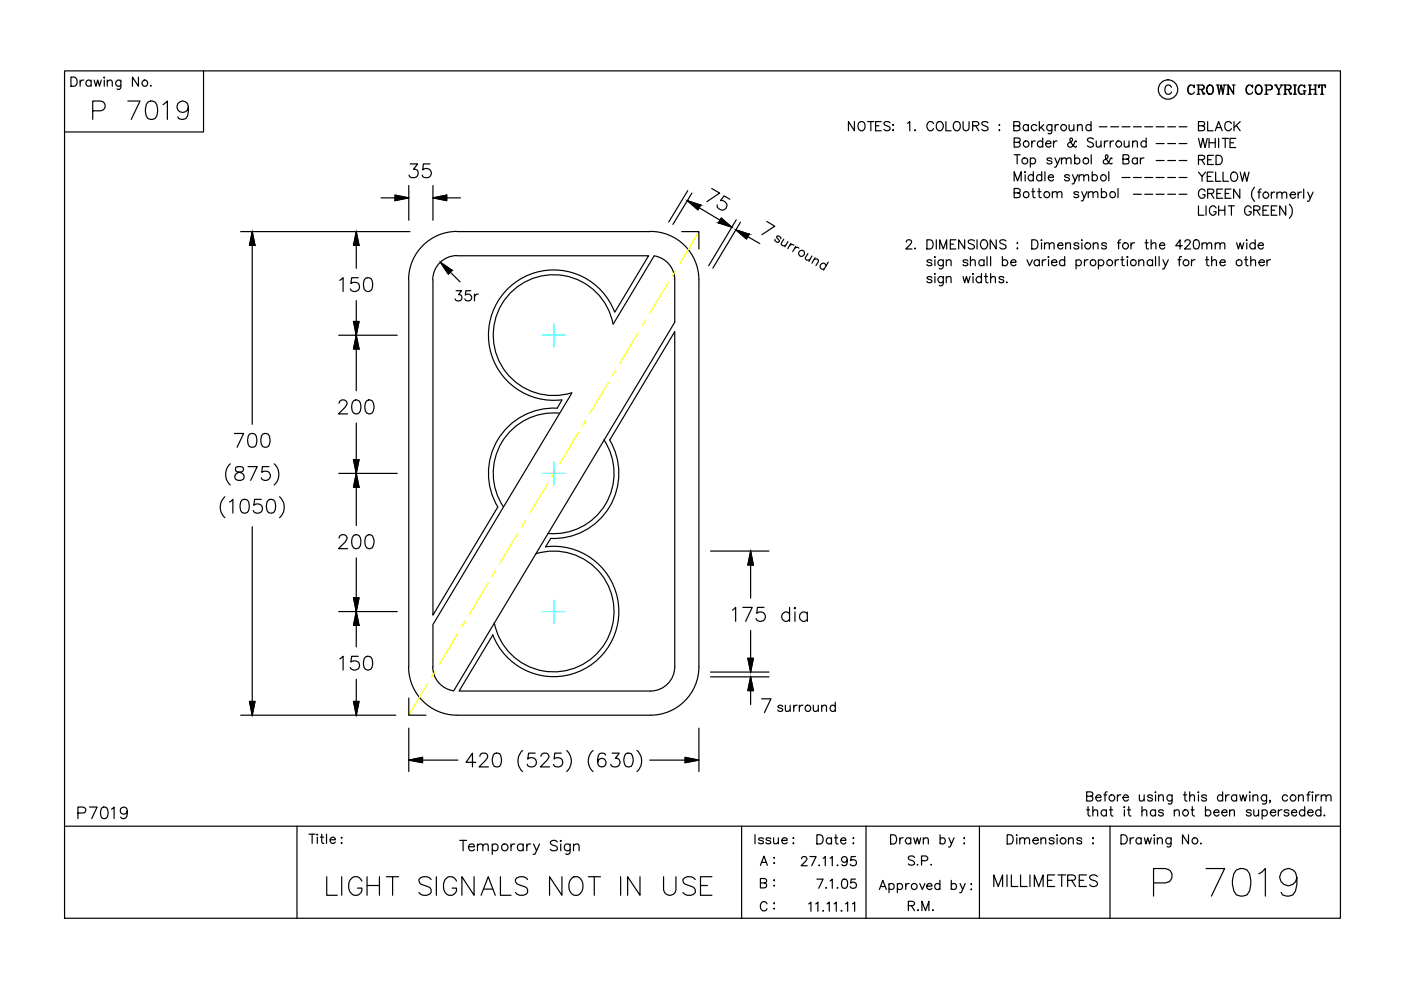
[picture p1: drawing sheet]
<svg xmlns="http://www.w3.org/2000/svg" width="297mm" height="210mm" viewBox="0 0 297 210" stroke-linecap="round" stroke-linejoin="round" font-family="sans-serif">
<g fill="none" stroke="#000" stroke-width=".25">
<path d="M13.7 15h270.5v179.7h-270.5zM15 16.3h.7a1.03 1.03 0 0 1 .7 1 1.03 1.03 0 0 1-.7 1h-.7zM17 17v1.3M17.8 17a.72 .72 0 0 0-.8 .6M19.3 17.3a.62 .62 0 0 0-.9-.1 .62 .62 0 0 0 0 .9 .62 .62 0 0 0 .9-.1M19.3 17v1.3M20 17l.3 1.3 .4-1.3 .4 1.3 .4-1.3M22.1 17v1.3M22.1 16.3v.3zM22.7 17.4l.5-.4 .5 .1 .1 1.2M22.7 17v1.3M25.6 17v1.5a.49 .49 0 0 1-.3 .4 .49 .49 0 0 1-.5-.1"/>
<path d="M25.6 17.3a.62 .62 0 0 0-.9-.1 .62 .62 0 0 0 0 .9 .62 .62 0 0 0 .9-.1M29.4 16.3v2l-1.3-2v2M32 18.1v.2l.1-.1M43.2 15v13h-29.5M248.4 18.5a.72 .72 0 0 0-.8-.5 .72 .72 0 0 0-.6 .8v.5a.72 .72 0 0 0 .6 .7 .72 .72 0 0 0 .8-.5M252.4 18a1.12 1.12 0 0 0 0 2M253.1 18.3l.1 .3v-.6l-.1 .3a.72 .72 0 0 0-.8-.2 .72 .72 0 0 0-.5 .7 .83 .83 0 0 0 .2 .9 .83 .83 0 0 0 .9 .2l.3-.4M253.8 18h1.1l.3 .2 .1 .4-.1 .3-1.1 .1M253.8 20h.6M254.1 18v2M254.6 19l.3 .1 .3 .7h.2M254.8 19.1l.3 .8 .2 .1 .1-.3"/>
<path d="M254.9 18l.3 .4v.4l-.3 .2M256.5 18a1 1 0 0 0-.7 1.1 1 1 0 0 0 .8 .9 1.06 1.06 0 0 0 .7-1 1.06 1.06 0 0 0-.7-1 1.04 1.04 0 0 0-.7 .9 1.04 1.04 0 0 0 .6 1.1M256.6 18a1.13 1.13 0 0 1 0 2M257.9 18h.6M258.1 18l.4 2 .4-2 .4 2 .3-2M258.2 18l.3 1.5M259 18l.3 1.5M259.3 18h.6M260.1 20h.5M260.1 18h.3M260.4 18v2M261.3 18h.5"/>
<path d="M261.5 19.8l-1.1-1.8v2M261.5 18v2l-1.1-1.8M264.8 18a1.12 1.12 0 0 0 0 2M265.5 18.3l.1 .3v-.6l-.1 .3a.72 .72 0 0 0-.8-.2 .72 .72 0 0 0-.5 .7 .83 .83 0 0 0 .1 .9 .83 .83 0 0 0 1 .2l.3-.4M266.8 18a1.01 1.01 0 0 0-.7 1.1 1.01 1.01 0 0 0 .9 .9 1.01 1.01 0 0 0 .6-1.1 1.01 1.01 0 0 0-.8-.9 1.13 1.13 0 0 0 0 2M267 18a1.13 1.13 0 0 1 0 2M268.2 18h1.1a.51 .51 0 0 1 .5 .5 .51 .51 0 0 1-.5 .6h-.8M268.2 20h.6M268.4 18v2M268.5 18v2M269.3 18l.2 .1a.52 .52 0 0 1 .2 .5 .52 .52 0 0 1-.4 .5M270.2 18h.6"/>
<path d="M270.4 18l.7 1.1v.9M270.5 18l.7 1.1v.9M270.8 20h.6M271.4 18h.6M271.8 18l-.6 1.1M272.2 18h1.1l.4 .2v.4l-.1 .3-1 .1M272.2 20h.6M272.4 18v2M272.6 18v2M273 19l.3 .1 .3 .7h.2M273.2 19.1l.3 .8 .2 .1 .1-.3M273.3 18l.4 .4-.1 .4-.3 .2"/>
<path d="M274.2 20h.7M274.2 18h.7M274.5 18v2M274.6 18v2M275.9 18a1.12 1.12 0 0 0 0 2M276.3 19.3h.6M276.5 18.3l.1 .3v-.6l-.1 .3a.73 .73 0 0 0-.8-.2 .73 .73 0 0 0-.5 .7v.5a.74 .74 0 0 0 .5 .6 .74 .74 0 0 0 .8-.2M276.5 19.3v.7M276.6 19.3v.7M277.4 18h.6M277.4 20h.6M277.7 18v2"/>
<path d="M277.8 18v2M277.8 19h1.1M278.6 18h.6M278.6 20h.6M278.9 18v2M279.7 18l-.1 .6v-.6h1.4v.6l-.1-.6M280 20h.6M280.3 18v2M19.7 23.5h1.7a1.04 1.04 0 0 0 .9-1 1.04 1.04 0 0 0-.9-1.1h-1.7v3.9M27.1 21.4h2.6l-1.9 3.9M31.4 21.6a1.23 1.23 0 0 1 1.8 .6 3.3 3.3 0 0 1-.3 2.9 1.31 1.31 0 0 1-1.9-.5 3.3 3.3 0 0 1 .4-3zM34.6 22.2l.9-.8v3.9"/>
<path d="M39.9 22.7a1.21 1.21 0 0 1-1.7 1 1.21 1.21 0 0 1-.4-1.9 1.21 1.21 0 0 1 2 .2 3.6 3.6 0 0 1-.4 3.1 1.2 1.2 0 0 1-1.7-.3M86.7 39.3v7.4M87 34.8h1.5l-.8 1.1a.93 .93 0 0 1 1 1.1 .93 .93 0 0 1-1.3 .7l-.4-.2-.3-.4M91.2 34.8h-1.4l-.2 1.2a1.03 1.03 0 0 1 1.6 0 1.03 1.03 0 0 1-.2 1.5 1.03 1.03 0 0 1-1.5-.4M91.8 39.3v7.4M150.9 40l1.7 .9-2.7 1.9M181.2 25.8v1.9l-1.3-1.9v1.9M182.1 26a.74 .74 0 0 1 .8-.2 .74 .74 0 0 1 .5 .7 .83 .83 0 0 1-.2 .9 .83 .83 0 0 1-.9 .2 1.2 1.2 0 0 1-.2-1.6zM184 25.8h1.3M184.6 25.8v1.9M185.6 26.7h.8M186.8 25.8h-1.2v1.9h1.2"/>
<path d="M188.7 26a.74 .74 0 0 0-1.3 .2l.2 .3 .9 .4 .2 .5a.8 .8 0 0 1-1.3 0M189.2 26.5h.3zM189.2 27.6h.3l-.1 .1zM192.4 26.1l.5-.3v1.9M194 27.5l-.1 .1 .1 .1 .1-.1M197.9 26.2a.73 .73 0 0 0-.8-.4 .73 .73 0 0 0-.6 .7v.5a.72 .72 0 0 0 .6 .7 .72 .72 0 0 0 .8-.4M198.9 25.9a.97 .97 0 0 1 1.1 .6 .97 .97 0 0 1-.6 1.2 1.03 1.03 0 0 1-.9-.7 1.03 1.03 0 0 1 .4-1.1zM200.5 25.8v1.9h1.1M202.5 25.9a.96 .96 0 0 1 1.1 .5 .96 .96 0 0 1-.3 1.2 .93 .93 0 0 1-1.2-.4 .93 .93 0 0 1 .2-1.2zM204.2 25.8v1.3a.64 .64 0 0 0 .6 .6 .64 .64 0 0 0 .7-.6v-1.3M206.2 26.7l1.1-.1a.4 .4 0 0 0 .2-.4 .4 .4 0 0 0-.2-.3l-1.1-.1v1.9M206.9 26.7l.6 1"/>
<path d="M209.5 26a.77 .77 0 0 0-1.3 .2l.1 .3 1.1 .5 .1 .4a.84 .84 0 0 1-1.3 0M211.8 26.5h.2zM211.8 27.6h.2l-.1 .1zM214.9 26.7l1.2-.1 .2-.5-.5-.3h-.9v1.9h.9l.4-.2 .1-.4-.5-.4M215 32.8h1.3M215 30.2l1.1-.1 .2-.3-.1-.4-.4-.1h-.8v1.9h.8l.4-.2 .1-.5-.5-.3M215 38.4v-2l.7 2 .8-2v2M215.7 32.8v2M217.2 36.5h.2zM217.4 37v1.4M218 26.7a.62 .62 0 0 0-.9-.1 .62 .62 0 0 0 0 .9 .62 .62 0 0 0 .9-.1M218 26.4v1.3"/>
<path d="M218.5 33.7a.62 .62 0 0 1 .9 0 .62 .62 0 0 1 0 .9 .62 .62 0 0 1-.9-.1M218.5 33.5v1.9M218.8 29.9v1.3M219 40v1.6l.1 .2 .4 .1M219.1 37.3a.61 .61 0 0 0-.9-.1 .61 .61 0 0 0 0 1 .61 .61 0 0 0 .9-.1M219.1 36.4v2M219.5 29.9a.58 .58 0 0 0-.7 .5M219.8 26.7a.64 .64 0 0 0-.9-.1 .64 .64 0 0 0 0 .9 .64 .64 0 0 0 .9-.1M220.3 40v1.6l.1 .2 .4 .1M220.4 25.8v1.9M220.7 27l.7 .7M220.9 37.3a.61 .61 0 0 0-.9-.1 .61 .61 0 0 0 0 1 .61 .61 0 0 0 .9-.1"/>
<path d="M220.9 36.4v2M221.1 30.2a.63 .63 0 0 0-1-.1 .63 .63 0 0 0 0 .9 .63 .63 0 0 0 1-.1M221.1 29.3v1.9M221.3 26.4l-.9 .9M221.5 36.4v2M221.7 30.4h1.1a.6 .6 0 0 0-.8-.5 .6 .6 0 0 0-.2 1 .57 .57 0 0 0 1 0M222.3 37.6h1.1v-.2a.64 .64 0 0 0-1.1 0 .64 .64 0 0 0 .4 1h.3l.4-.3M223 26.4l-.1 1.8-.2 .2-.5-.1M223 26.7a.62 .62 0 0 0-.9-.1 .62 .62 0 0 0 0 .9 .62 .62 0 0 0 .9-.1M223 33.7a.65 .65 0 0 0-1 0l.3 .3 .6 .2 .1 .3a.65 .65 0 0 1-1 0M223.4 29.9v1.3M223.7 33.5l.5 1.3 .6-1.3"/>
<path d="M223.7 26.4v1.3M224.1 29.9a.64 .64 0 0 0-.7 .5M224.2 34.8l-.2 .5-.4 .1M224.4 26.4a.58 .58 0 0 0-.7 .6M225.1 33.8l.4-.3 .5 .1 .1 1.2M225.1 33.5v1.3M226.1 33.8l.4-.3 .5 .1 .1 1.2M226.7 26.4l.1 1.2 .4 .1 .5-.4M226.8 37.3a.6 .6 0 0 0-1.1 0l.3 .3 .5 .1 .3 .4a.6 .6 0 0 1-1.1 0M227.4 37l.5 1.4 .6-1.4M227.7 26.4v1.3M227.9 33.7a.62 .62 0 0 1 .9 0 .62 .62 0 0 1 0 .9 .62 .62 0 0 1-.9-.1"/>
<path d="M227.9 32.8v2M227.9 38.4l-.2 .5-.4 .1M228.2 30.1l-.1-.2-.2 .1-.2 .6a.7 .7 0 0 1-.6 .6 .7 .7 0 0 1-.7-.4l.1-.4 .8-.5a.38 .38 0 0 0-.2-.6h-.2a1.58 1.58 0 0 0 .9 1.8l.3 .1 .1-.2M228.4 26.8l.5-.4 .5 .1 .1 1.2M228.4 26.4v1.3M228.8 37.4l.4-.4 .5 .1 .1 1.3M228.8 37v1.4M229.8 37.4l.5-.4 .4 .1 .1 1.3M231.3 26.7a.62 .62 0 0 0-.9-.1 .62 .62 0 0 0 0 .9 .62 .62 0 0 0 .9-.1M231.3 25.8v1.9M231.4 32.8v2M231.6 37.3a.61 .61 0 0 1 .9-.1 .61 .61 0 0 1 0 1 .61 .61 0 0 1-.9-.1"/>
<path d="M231.6 36.4v2M231.8 29.5a.73 .73 0 0 0-1.2 .2l.1 .3 1 .4a.46 .46 0 0 1 0 .7 .8 .8 0 0 1-1.1-.2M232.4 29.9l.1 1.2 .5 .1 .4-.4M233.1 26.9h1.6M233.4 29.9v1.3M233.5 40v1.9M234.2 29.9v1.3M234.9 29.9a.64 .64 0 0 0-.7 .5M235.1 36.4v2M235.4 29.9v1.3M235.5 26.9h1.7M235.8 33.7l-.2-.2-.2 .2a1.08 1.08 0 0 1-1.2 1.1l-.2-.2-.1-.4 .9-.7a.42 .42 0 0 0-.2-.7l-.1 .1a1.61 1.61 0 0 0 .8 1.8l.3 .1 .2-.2"/>
<path d="M236.1 29.9a.58 .58 0 0 0-.7 .5M237 40v1.9M237.9 37.6h1.7M237.9 26.9h1.7M238.1 33.7h1.1l.2-.3-.2-.5-1.1-.1v2l1.1-.1 .2-.3a.52 .52 0 0 0-.5-.7M238.4 29.9v1.2l.5 .1 .5-.4M239.4 29.9v1.3M240.1 30.3l.5-.4 .5 .1v1.2M240.1 29.9v1.3M240.3 37.6h1.7M240.3 26.9h1.7M241.1 33.7a.62 .62 0 0 0-.9 0 .62 .62 0 0 0 0 .9 .62 .62 0 0 0 .9-.1"/>
<path d="M241.1 33.5v1.3M241.8 33.5v1.3M242.5 33.5a.64 .64 0 0 0-.7 .5M242.7 37.6h1.7M242.7 26.9h1.7M243 30.2a.61 .61 0 0 0-.9-.1 .61 .61 0 0 0 0 .9 .61 .61 0 0 0 .9-.1M243 29.3v1.9M245.1 37.6h1.7M245.1 26.9h1.7M245.1 30.4h1.7M245.1 34h1.7M247.6 37.6h1.6"/>
<path d="M247.6 26.9h1.6M247.6 30.4h1.6M247.6 34h1.6M250 37.6h1.6M250 26.9h1.6M250 30.4h1.6M250 34h1.6M254.1 29.3l.5 2 .4-2 .5 2 .5-2M254.1 33.9l1.1-.2 .2-.2-.1-.4-.4-.2h-.8v2M254.1 36.5l.8 .9 .7-.9M254.1 26.7l1.1-.1 .2-.5-.5-.3h-.8v1.9h.8l.4-.2 .1-.4-.5-.4M254.8 33.9l.6 1"/>
<path d="M254.9 37.4v1M256 37.4h.7M256 33.9h.8M256 25.8v1.9h1.2M256.3 29.3v2M256.3 30.3h1.4M257.2 36.5h-1.2v1.9h1.2M257.3 32.9h-1.3v2h1.3M257.7 27.7l.7-1.9 .7 1.9M257.7 29.3v2M257.7 36.5v1.9h1.1M257.8 32.9h.7a1.02 1.02 0 0 1 .7 1 1.02 1.02 0 0 1-.7 1h-.7z"/>
<path d="M257.9 27.1h.9M258.4 29.3v2M259.1 29.3h1.3M259.3 36.5v1.9h1.1M259.8 29.3v2M260.8 30.3h.7M261.1 26.2a.73 .73 0 0 0-.8-.4 .73 .73 0 0 0-.6 .7 .83 .83 0 0 0 .2 .9 .83 .83 0 0 0 .9 .2l.3-.3M261.3 36.6a.98 .98 0 0 1 1.1 .6 .98 .98 0 0 1-.6 1.2 1.03 1.03 0 0 1-.9-.7 1.03 1.03 0 0 1 .4-1.1zM261.6 25.8v1.9M262 29.3h-1.2v2h1.2M262.1 26.6l.8 1.1M262.9 36.5l.5 1.9 .5-1.9 .4 1.9 .5-1.9"/>
<path d="M262.9 25.8l-1.3 1.3M266 39.7a2.03 2.03 0 0 0 0 3M51 49.1h35.9M53.5 49.1v40.9M53.5 49.1l.6 2.9h-1.2zM72 59.4l.7-.5v2.9M75.5 49.1v7.8M75.5 49.1l.6 2.9h-1.2zM76 58.9h-1.4l-.2 1.2a1.04 1.04 0 0 1 1.5 0 1.04 1.04 0 0 1-.1 1.5 1.04 1.04 0 0 1-1.5-.3M77.5 59a.98 .98 0 0 1 1.4 .4 2.4 2.4 0 0 1-.3 2.2 .93 .93 0 0 1-1.4-.3 2.46 2.46 0 0 1 .3-2.3zM80.8 42h5.9M83.7 41.4l3 .6-3 .5z"/>
<path d="M86.6 59.3a10.2 10.2 0 0 1 10.3-10.2h41a10.3 10.3 0 0 1 10.3 10.2M86.7 59.4v82M91.8 59.4v71l13.8-22.9M91.8 42h5.8M91.8 42l2.9-.6v1.1zM93.4 55.6l4.2 4.2M93.4 55.6l2.5 1.7-.8 .8zM96.9 54.2a5.1 5.1 0 0 0-5.1 5.1M96.9 54.2h40.6l-7.1 12M138.7 54.3l-8.7 14.4M138.7 54.2a5.1 5.1 0 0 1 4.4 5.1M143.1 59.4v8.9l-46.9 78.2"/>
<path d="M144.5 49.1h3.7v3.7M145.7 42.5l9.5 5.7M145.7 42.5l2.9 1-.6 1zM145.8 40.4l-4 6.7M146.7 40.9l-4 6.7M148.2 59.4v82M152.9 46.2l2.3 2-2.9-1zM154.7 42.2l-1.2-.7-.7 1a1.04 1.04 0 0 1 1.3 .8 1.04 1.04 0 0 1-.9 1.3 1.04 1.04 0 0 1-1.1-1.2M156 48.7l5.1 2.9M156 48.7l2.8 1-.5 1zM156.1 46.6l-5.8 9.7M157 47.1l-5.9 9.8"/>
<path d="M162.6 46.9l1.7 1.1-2.7 1.7M165.5 50.6a.56 .56 0 0 0-.8-.5l-.1 .2 .6 .7v.3a.53 .53 0 0 1-.6 0 .53 .53 0 0 1-.3-.5M166.2 50.7l-.6 1.1 .4 .3 .6-.1M167.1 51.2l-.7 1.1M167.7 51.6l-.7 1.1M168.3 52a.62 .62 0 0 0-.9 .1M168.7 52.2l-.6 1.1M169.4 52.6a.62 .62 0 0 0-.9 .1M171.3 53.8l-.5 .8a.44 .44 0 0 0 .5 .6l.4-.1M172.1 54.3l-.6 1.1M172.6 55l.6-.1 .3 .3-.5 1.1M172.8 54.7l-.7 1.1"/>
<path d="M175.1 56.4a.62 .62 0 0 0-.7-.6 .62 .62 0 0 0-.5 .8 .62 .62 0 0 0 .8 .4M175.6 55.6l-1 1.7M192.2 51.3l.3-.5 .6 .1 .2 .3-.3 .7-1 .9h1.4M194 52.6l-.1 .1h.2M196.5 50.8h.7a1.04 1.04 0 0 1 .7 1 1.04 1.04 0 0 1-.7 1h-.7zM197.6 55.3a.65 .65 0 0 0-1.1 0l.3 .3 .7 .2 .1 .3a.65 .65 0 0 1-1.1 0M197.6 58.9a.6 .6 0 0 0-1.1 0l1 .5 .1 .2a.6 .6 0 0 1-1.1 0M198.1 54.5h.2l-.1 .1zM198.1 58.1h.2zM198.2 55.1v1.2M198.2 58.6v1.3M198.5 50.8v2"/>
<path d="M199.2 52.8v-2l.8 2 .7-2v2M200 55.1v1.5a.54 .54 0 0 1-.8 .3M200 55.3a.64 .64 0 0 0-.9-.1 .64 .64 0 0 0 0 1 .64 .64 0 0 0 .9-.1M200 58.6l-.1 1.8-.3 .2-.4-.1M200 58.9a.63 .63 0 0 0-.9-.1 .63 .63 0 0 0 0 1 .63 .63 0 0 0 .9-.2M200.6 55.4l.5-.3 .5 .1v1.1M200.6 55.1v1.2M200.6 59l.5-.4 .5 .1v1.2M200.6 58.6v1.3M201.5 51.8h.7M202.7 50.8h-1.2v2h1.2M204.2 58.6l.3 1.3 .4-1.3 .4 1.3 .4-1.3"/>
<path d="M204.5 50.8v2l-1.2-2v2M205.2 55.3a.62 .62 0 0 0-1 0l.1 .2 .8 .3 .1 .3a.62 .62 0 0 1-1 0M205.8 55.4a.67 .67 0 0 1 .9-.2l.1 1.1M205.8 54.4v1.9M206.3 58.6v1.3M206.3 58v.2zM206.6 51.1a.75 .75 0 0 0-1.3 .2l.2 .3 .9 .3 .2 .6a.84 .84 0 0 1-1.3 0M207.2 50.8v2M208.1 58.9a.63 .63 0 0 0-1-.1 .63 .63 0 0 0 0 1 .63 .63 0 0 0 1-.2M208.1 58v1.9M208.1 51.1a.74 .74 0 0 1 .8-.2 .74 .74 0 0 1 .5 .7v.4a.76 .76 0 0 1-.8 .8 .76 .76 0 0 1-.7-.8zM208.6 55.3a.62 .62 0 0 0-.9 0 .62 .62 0 0 0 0 .9 .62 .62 0 0 0 .9-.1"/>
<path d="M208.6 55.1v1.2M208.7 58.6h.7M209 58v1.6l.1 .3h.4M209.3 54.4v1.9M210 54.4v1.9M210 59l.5-.4 .5 .1v1.2M210 58v1.9M211.2 50.8v2l-1.3-2v2M212.5 55.3a.64 .64 0 0 1 1-.1 .64 .64 0 0 1 0 1 .64 .64 0 0 1-1-.1M212.5 54.4v1.9M212.8 58.9a.57 .57 0 0 0-1 0l.1 .2 .8 .3 .1 .2a.57 .57 0 0 1-1 0M213.3 51.1a.75 .75 0 0 0-1.3 .2l.1 .3 .8 .3a.48 .48 0 0 1 .4 .6 .84 .84 0 0 1-1.3 0"/>
<path d="M213.5 59.8l-.1 .1h.1M214.3 55.6h1.1a.6 .6 0 0 0-.8-.5 .6 .6 0 0 0-.2 1 .62 .62 0 0 0 1 0M215 40.9l1.1-.1 .2-.3-.2-.4-1.1-.1v1.9h.8l.5-.3a.53 .53 0 0 0-.5-.7M215.6 51.6h.2zM215.7 52.6v.2zM217.7 55.1l.6 1.2 .6-1.2M218.8 40.6h.6M218.8 50.8h.6a1.04 1.04 0 0 1 .7 1 1.04 1.04 0 0 1-.7 1h-.6zM220 40.6h.7M220.4 55.3a.64 .64 0 0 0-1-.1 .64 .64 0 0 0 0 1 .64 .64 0 0 0 1-.1M220.4 55.1v1.2M220.8 50.8v.2z"/>
<path d="M220.8 51.5v1.3M221 55.1v1.2M221.5 51.9l.4-.4 .5 .1 .1 1.2M221.5 51.5v1.3M221.8 55.1a.64 .64 0 0 0-.8 .5M222.3 54.4v.2zM222.3 55.1v1.2M222.5 51.9l.4-.4 .5 .1 .1 1.2M222.9 55.6h1.2a.62 .62 0 0 0-.7-.5 .62 .62 0 0 0-.5 .6 .62 .62 0 0 0 .5 .6l.7-.2M223.1 41a.67 .67 0 0 1 .9-.3l.1 1.2M223.1 40.6v1.3M224.1 41l.5-.4 .5 .1v1.2"/>
<path d="M224.3 52h1.1v-.1a.64 .64 0 0 0-1.1-.1 .64 .64 0 0 0 .4 1h.3l.4-.3M225.7 55.3a.62 .62 0 0 0-.9 0 .62 .62 0 0 0 0 .9 .62 .62 0 0 0 .9-.1M225.7 54.4v1.9M225.9 51.9l.5-.4 .5 .1 .1 1.2M225.9 51.5v1.3M228.1 55.3a.64 .64 0 0 1 1-.1 .64 .64 0 0 1 0 1 .64 .64 0 0 1-1-.1M228.1 55.1v1.9M228.7 40.9a.62 .62 0 0 0-1 0l.1 .2 .8 .3 .1 .3a.62 .62 0 0 1-1 0M228.7 51.8a.6 .6 0 0 0-1 0l.3 .2 .4 .1 .3 .4a.6 .6 0 0 1-1 0M229.3 40.6l.6 1.3 .5-1.3M229.4 50.8v.2zM229.4 51.5v1.3"/>
<path d="M229.9 41.9l-.3 .6-.4 .1M229.9 55.1v1.2M230.7 55.1a.64 .64 0 0 0-.8 .5M230.7 41l.5-.4 .5 .1v1.2M230.7 40.6v1.3M231.7 41l.5-.4 .5 .1 .1 1.2M231.8 51.9l.5-.4 .4 .1 .1 1.2M231.8 51.5v1.3M232.9 55.3a.64 .64 0 0 1 .9-.1 .64 .64 0 0 1 0 1 .64 .64 0 0 1-.9-.1M232.9 55.1v1.9M233.5 40.9a.62 .62 0 0 1 .9-.1 .62 .62 0 0 1 0 .9 .62 .62 0 0 1-.9 0M234.6 51.8a.57 .57 0 0 0-1 0l.1 .1 .8 .3 .1 .3a.57 .57 0 0 1-1 0"/>
<path d="M236.4 55.1v1.2M236.9 51.5h.6M237.2 55.1a.58 .58 0 0 0-.8 .5M237.6 50.8l-.3 .1-.1 .3v1.6M237.6 55.1h.7M237.9 54.4v1.6l.1 .3h.4M239 54.4l.2 .1-.2 .1zM239 55.1v1.2M239.8 51.5v1.3M240.3 41.2h1.7M240.6 51.5a.64 .64 0 0 0-.8 .5M241.4 55.4l.5-.3 .5 .1 .1 1.1"/>
<path d="M241.4 55.1v1.2M242.7 41.2h1.7M242.8 51.5h.6M243 50.8v1.6l.1 .3 .4 .1M244.1 51.9l.4-.4 .5 .1 .1 1.2M244.1 50.8v2M244.4 55.3a.64 .64 0 0 0-1-.1 .64 .64 0 0 0 0 1 .64 .64 0 0 0 1-.1M244.4 55.1v1.2M245 54.4v1.9M245.1 41.2h1.7M245.8 54.4v1.9M245.8 52h1.1a.6 .6 0 0 0-.8-.5 .6 .6 0 0 0-.2 1 .57 .57 0 0 0 1 0"/>
<path d="M246.6 55.1l.5 1.2 .6-1.2M247.1 56.3l-.3 .7h-.3M247.6 41.2h1.6M249.7 55.1h.7M250 41.2h1.6M250.5 54.4l-.4 .1-.1 .3v1.5M250.7 52.1h-1.4l.9-1.3v2M251.2 51.3l.1-.3 .3-.2 .6 .1a.38 .38 0 0 1 0 .7l-1.1 1.2h1.3M252.6 55.1v1.2M253.3 50.9a.67 .67 0 0 1 .9 .3 1.01 1.01 0 0 1-.7 1.6 1.08 1.08 0 0 1-.4-1.6zM253.4 55.1a.64 .64 0 0 0-.8 .5M254.1 43.6v2h1.1"/>
<path d="M254.9 51.9l.4-.4 .5 .1 .1 1.2M254.9 51.5v1.3M255.5 40.6a.72 .72 0 0 0-.8-.5 .72 .72 0 0 0-.6 .7 .9 .9 0 0 0 .2 .9 .9 .9 0 0 0 .9 .3l.3-.7h-.5M255.6 55.1h.7M255.7 43.6v2M255.9 51.9l.4-.4 .5 .1 .1 1.2M255.9 54.4v1.6l.1 .3h.3M256 41l1.2-.1 .2-.3-.1-.3-.4-.2h-.9v1.9M256.7 41l.7 1M256.9 55.4l.5-.3 .4 .1 .1 1.1M256.9 54.4v1.9M257.7 51.9l.4-.4 .5 .1 .1 1.2"/>
<path d="M257.7 51.5v1.3M257.8 44.1a.72 .72 0 0 0-.8-.5 .72 .72 0 0 0-.6 .8 .85 .85 0 0 0 .2 .9 .85 .85 0 0 0 .9 .2l.3-.3v-.3h-.4M258 41h.8M258.4 43.6v2M258.4 44.6h1.3M258.7 51.9l.4-.4 .5 .1 .1 1.2M258.7 55.6h1.1a.6 .6 0 0 0-.9-.5 .6 .6 0 0 0-.1 1 .62 .62 0 0 0 1 0M259.2 40.1h-1.2v1.9h1.2M259.7 43.6v2M259.8 41h.7M260.4 43.6h1.3M261 40.1h-1.2v1.9h1.2"/>
<path d="M261.1 43.6v2M262.2 51.5l.4 1.3 .3-1.3 .4 1.3 .4-1.3M262.9 40.1v1.9l-1.4-1.9v1.9M263.9 55.1h.6M264.2 54.4v1.6l.1 .3h.3M264.3 51.5v1.3M264.3 50.8v.2zM265.2 55.4a.67 .67 0 0 1 .9-.2l.1 1.1M265.2 54.4v1.9M265.3 44.1a.72 .72 0 0 0-.9-.5 .72 .72 0 0 0-.5 .8 .83 .83 0 0 0 .1 .9 .83 .83 0 0 0 1 .2l.3-.3v-.3h-.5M265.8 44.6l1.1-.1a.4 .4 0 0 0 .3-.4 .4 .4 0 0 0-.3-.3l-1.1-.2v2M266.1 51.8a.63 .63 0 0 0-.9-.1 .63 .63 0 0 0 0 .9 .63 .63 0 0 0 .9-.1"/>
<path d="M266.1 50.8v2M266.5 44.6l.6 1M266.7 40.7h.6M266.8 52h1.1v-.1a.64 .64 0 0 0-1.1-.1 .64 .64 0 0 0 .4 1h.3l.4-.3M266.9 55.6h1.2a.57 .57 0 0 0-.6-.6 .57 .57 0 0 0-.6 .6v.2a.63 .63 0 0 0 .5 .5 .63 .63 0 0 0 .7-.2M267.4 40.1l-.3 .1-.2 .3v1.5M267.8 44.6h.7M268.6 55.1v1.2M269 43.6h-1.2v2h1.2M269.4 55.1a.64 .64 0 0 0-.8 .5M269.6 40.7v1.3M269.6 44.6h.7"/>
<path d="M270.3 40.7a.58 .58 0 0 0-.7 .6M270.7 43.6h-1.1v2h1.1M270.7 41.1l.5-.4 .5 .1 .1 1.2M270.7 40.7v1.3M271.8 41.1l.5-.4 .4 .1 .1 1.2M272.6 43.6v2l-1.3-2v2M273.4 43.3a2.02 2.02 0 0 1 0 3M273.5 41.3h1.2a.6 .6 0 0 0-.9-.5 .6 .6 0 0 0-.1 .9 .56 .56 0 0 0 .5 .4 .56 .56 0 0 0 .5-.4M275.2 40.7v1.3M275.9 40.7a.58 .58 0 0 0-.7 .6M276.4 40.1v1.9M277.3 40.7l.5 1.3 .6-1.3"/>
<path d="M277.8 42l-.3 .7h-.3M71.8 71.1h12.4M74.9 68.2h1.2l-.6 2.9zM75.5 63.8v19M75.5 71.1l.6 2.9h-1.2zM96.7 61.6h1.1l-.6 .9a.68 .68 0 0 1 .7 .8 .68 .68 0 0 1-.9 .5l-.3-.1-.2-.3M99.8 61.6h-1l-.1 1a.77 .77 0 0 1 1.1-.1 .77 .77 0 0 1-.1 1.2 .77 .77 0 0 1-1.1-.3M100.6 62.4v1.4M101.4 62.4a.72 .72 0 0 0-.8 .6M130 68.7a12.8 12.8 0 0 0-15.5-10.1 12.8 12.8 0 0 0-9.5 15.8 12.8 12.8 0 0 0 16.2 8.9M130.3 66.1a13.8 13.8 0 0 0-16.8-8.3 13.8 13.8 0 0 0-9.6 16.1 13.8 13.8 0 0 0 15.2 10.9M48.8 98.3a3 3 0 0 0 0 4.5"/>
<path d="M49.7 91.9h2l-1.4 2.9M50.1 99.1a.6 .6 0 0 0 .2 .9 1.24 1.24 0 0 1 1.4 1.3 1.02 1.02 0 0 1-1.1 .6 1.02 1.02 0 0 1-.8-1 1.41 1.41 0 0 1 1.4-.9l.2-.1 .2-.6a1.23 1.23 0 0 0-1.5-.2zM52.6 98.9h1.9l-1.4 3M52.9 92a.98 .98 0 0 1 1.4 .5 2.5 2.5 0 0 1-.3 2.2 .98 .98 0 0 1-1.4-.4 2.5 2.5 0 0 1 .3-2.3zM55.7 92a.98 .98 0 0 1 1.4 .5 2.5 2.5 0 0 1-.3 2.2 .98 .98 0 0 1-1.4-.4 2.5 2.5 0 0 1 .3-2.3zM57 98.9h-1.4l-.1 1.3a1.04 1.04 0 0 1 1.6-.1 1.04 1.04 0 0 1-.2 1.6 1.04 1.04 0 0 1-1.5-.4M58.1 98.3a3 3 0 0 1 0 4.5M71.9 85.5l.1-.4 .4-.3a.93 .93 0 0 1 1.2 .6l-.4 1-1.4 1.4h1.9M74.9 97.5h1.2l-.6 2.9zM75 85a.91 .91 0 0 1 1.4 .4 2.4 2.4 0 0 1-.3 2.2 .9 .9 0 0 1-1.4-.4 2.4 2.4 0 0 1 .3-2.2zM75.5 89.7v21.7M77.8 85a.86 .86 0 0 1 1.3 .4 2.23 2.23 0 0 1-.2 2.2 .9 .9 0 0 1-1.4-.4 2.4 2.4 0 0 1 .3-2.2z"/>
<path d="M118.1 86.5a13.8 13.8 0 0 0-12.6 21M118.6 87.6a12.8 12.8 0 0 0-12.2 6.2 12.8 12.8 0 0 0 .3 13.6M119.1 84.8l-1 1.8M121.3 83.3l-29.5 49.1v9M128 93.3a12.8 12.8 0 0 1 .4 13.6 12.8 12.8 0 0 1-12.3 6.2M129.2 93.2a13.8 13.8 0 0 1-12.5 21M129.3 93.3l13.8-23v71.1M47.7 105.3a3 3 0 0 0 0 4.5M48.7 106.4l.7-.5v2.9M51.3 106a.98 .98 0 0 1 1.4 .4 2.5 2.5 0 0 1-.3 2.3 .98 .98 0 0 1-1.4-.5 2.5 2.5 0 0 1 .3-2.2zM53.5 111.7v39.9M55.4 105.9h-1.4l-.2 1.2a1.03 1.03 0 0 1 1.6 0 1.03 1.03 0 0 1-.2 1.5 1.03 1.03 0 0 1-1.5-.4"/>
<path d="M56.9 106a.98 .98 0 0 1 1.4 .4 2.5 2.5 0 0 1-.3 2.3 .98 .98 0 0 1-1.4-.5 2.5 2.5 0 0 1 .3-2.2zM59.3 105.3a3 3 0 0 1 0 4.5M71.8 100.4h12.4M71.9 114.1l.1-.4 .4-.3a.93 .93 0 0 1 1.2 .6l-.4 .9-1.4 1.4h1.9M75 113.5a.91 .91 0 0 1 1.4 .5 2.4 2.4 0 0 1-.3 2.2 .9 .9 0 0 1-1.4-.5 2.4 2.4 0 0 1 .3-2.2zM75.5 118.3v18.9M75.5 100.4l.6 2.9h-1.2zM77.8 113.5a.86 .86 0 0 1 1.3 .5 2.23 2.23 0 0 1-.2 2.2 .9 .9 0 0 1-1.4-.5 2.4 2.4 0 0 1 .3-2.2zM113.6 117.4a12.8 12.8 0 0 1 16.1 8.9 12.8 12.8 0 0 1-9.5 15.8 12.8 12.8 0 0 1-15.4-10.1M115.6 115.9a13.8 13.8 0 0 1 15.3 10.9 13.8 13.8 0 0 1-9.6 16.1 13.8 13.8 0 0 1-16.8-8.3M116.7 114.2l-1 1.8M150.6 116.8h12.4"/>
<path d="M159.1 116.8v10M159.1 116.8l.6 3h-1.1zM71.8 129.7h12.4M72 139.7l.7-.6v3M74.9 126.7h1.2l-.6 3zM75.5 129.7l.6 2.9h-1.2zM76 139.1h-1.4l-.2 1.3a1.04 1.04 0 0 1 1.5 0 1.04 1.04 0 0 1-.1 1.5 1.04 1.04 0 0 1-1.5-.4M77.5 139.3a.98 .98 0 0 1 1.4 .4 2.4 2.4 0 0 1-.3 2.2 .93 .93 0 0 1-1.4-.4 2.46 2.46 0 0 1 .3-2.2zM104.5 134.6l-7.2 11.9h40.6a5.1 5.1 0 0 0 5.2-5.1M155.3 129.4l.7-.6v2.9M157.5 128.8h2l-1.4 2.9M158.6 139.6h1.1l-.6 2.9z"/>
<path d="M159.1 133.7v8.8M162 128.8h-1.4l-.1 1.2a1.04 1.04 0 0 1 1.5 .1 1.04 1.04 0 0 1-.2 1.5 1.04 1.04 0 0 1-1.5-.5M167.4 130.2a.93 .93 0 0 0-1.4-.1 .93 .93 0 0 0 0 1.3 .93 .93 0 0 0 1.4-.1M167.4 128.8v2.9M168.5 129.8v1.9M168.5 128.8l.2 .1-.2 .2-.1-.2zM171.2 130.2a.93 .93 0 0 0-1.4-.1 .93 .93 0 0 0 0 1.3 .93 .93 0 0 0 1.4-.1M171.2 129.8v1.9M51 151.6h32.9M52.9 148.7h1.2l-.6 2.9zM74.9 148.7h1.2l-.6 2.9zM75.5 144v7.6"/>
<path d="M86.6 141.4a10.3 10.3 0 0 0 10.3 10.2h41a10.3 10.3 0 0 0 10.3-10.2M86.7 148v3.6h3.6M86.7 154.4v9.2M91.8 141.4a5.1 5.1 0 0 0 4.4 5.1M104.8 159.8a.97 .97 0 0 1 1.4 .4 2.63 2.63 0 0 1-.3 2.3 .97 .97 0 0 1-1.4-.4 2.32 2.32 0 0 1 .3-2.3zM110.8 159.1a3 3 0 0 0 0 4.5M113.5 159.7h-1.4l-.2 1.3a1.03 1.03 0 0 1 1.6-.1 1.03 1.03 0 0 1-.2 1.6 1.03 1.03 0 0 1-1.5-.4M119 159.7h-1.4l-.1 1.3a1.03 1.03 0 0 1 1.5-.1 1.03 1.03 0 0 1-.1 1.6 1.03 1.03 0 0 1-1.5-.4M120.2 159.1a3 3 0 0 1 0 4.5M125.7 159.1a2.91 2.91 0 0 0 0 4.5M129.8 159.7h1.5l-.8 1.1a.94 .94 0 0 1 1 1.1 .94 .94 0 0 1-1.3 .7l-.4-.1-.3-.4M132.7 159.8a.97 .97 0 0 1 1.4 .4 2.3 2.3 0 0 1-.3 2.3 .97 .97 0 0 1-1.4-.4 2.32 2.32 0 0 1 .3-2.3z"/>
<path d="M135.1 159.1a3 3 0 0 1 0 4.5M148.2 154.4v9.2M150.6 143.5h12.4M150.6 142.5h12.4M159.1 143.5l.6 2.9h-1.1zM159.1 143.5v5.9M161.5 148.2h2l-1.4 2.9M166 149.8a.6 .6 0 0 0-1.1 0l.9 .5 .2 .2a.6 .6 0 0 1-1.1 0M166.5 149.5l.1 1.2 .5 .1 .4-.3M167.5 149.5v1.3M168.3 149.5v1.3M169 149.5a.58 .58 0 0 0-.7 .6"/>
<path d="M169.5 149.5v1.3M170.2 149.5a.64 .64 0 0 0-.7 .6M172.4 149.5l.2 1.2 .4 .1 .5-.3M173.5 149.5v1.3M174.2 149.9l.5-.4 .4 .1 .1 1.2M174.2 149.5v1.3M177.1 149.8a.61 .61 0 0 0-.9-.1 .61 .61 0 0 0 0 .9 .61 .61 0 0 0 .9-.1M177.1 148.9v1.9M13.7 175.2h270.5M16.5 172.4h1.1a.64 .64 0 0 0 .6-.7 .64 .64 0 0 0-.6-.6h-1.1v2.5M19 171.1h1.6l-1.2 2.5M21.6 171.2a.75 .75 0 0 1 1.2 .4 2.01 2.01 0 0 1-.2 1.8 .75 .75 0 0 1-1.2-.3 2.01 2.01 0 0 1 .2-1.9z"/>
<path d="M23.6 171.6l.6-.5v2.5M27 171.9a.75 .75 0 0 1-1.1 .6 .75 .75 0 0 1-.2-1.2 .75 .75 0 0 1 1.2 .2 2.41 2.41 0 0 1-.3 1.9 .72 .72 0 0 1-1-.2M63 175.2v19.5M65.5 176.9h1.3M66.2 176.9v1.9M67.3 177.5v1.3M67.3 176.9v.1zM67.9 177.5h.7M68.2 176.9v1.5l.1 .3 .4 .1M69.2 176.9v1.9M70 178.1h1.1a.6 .6 0 0 0-.9-.5 .6 .6 0 0 0-.1 .9 .57 .57 0 0 0 1 0M72.3 177.6h.2z"/>
<path d="M72.3 178.7h.2zM86.7 161.2h10.4M86.7 161.2l2.9-.6v1.1zM97.5 178.2h1.4M98.2 178.2v2.2M99.3 179.5h1.3a.67 .67 0 0 0-1-.5 .67 .67 0 0 0-.1 1.1 .67 .67 0 0 0 1.1 0M100.9 161.6h-2.1l1.4-1.9v2.9M101.2 179.4l.5-.5 .5 .1 .2 1.4M101.2 178.9v1.5M101.7 160.4l.3-.6 .8-.1a.72 .72 0 0 1 .5 1.1l-1.7 1.8h2M102.4 179.4l.5-.5 .5 .1 .1 1.4M104.4 179.2a.69 .69 0 0 1 1 0 .69 .69 0 0 1 0 1 .69 .69 0 0 1-1-.1"/>
<path d="M104.4 178.9v2.2M108.3 178.9v1.5M109.1 178.9a.65 .65 0 0 0-.8 .6M110.9 179.2a.69 .69 0 0 0-1 0 .69 .69 0 0 0 0 1 .69 .69 0 0 0 1-.1M110.9 178.9v1.5M111.7 178.9v1.5M112.5 178.9a.65 .65 0 0 0-.8 .6M113.1 178.9l.7 1.5 .6-1.5M114.7 160.4l.3-.6 .8-.1a.74 .74 0 0 1 .4 1.1l-1.6 1.8h1.9M118.2 178.5a.83 .83 0 0 0-.8-.3 .83 .83 0 0 0-.7 .5l.4 .5 .9 .3 .2 .2v.4a1.01 1.01 0 0 1-1.5 0M118.9 178.9v1.5M118.9 178.2l.1 .1-.1 .1z"/>
<path d="M120.9 178.9v1.7a.57 .57 0 0 1-.4 .5 .57 .57 0 0 1-.6-.1M120.9 179.2a.69 .69 0 0 0-1 0 .69 .69 0 0 0 0 1 .69 .69 0 0 0 1-.1M121.6 179.4l.5-.5 .6 .1 .1 1.4M121.6 178.9v1.5M128.4 160.1a.83 .83 0 0 0-.8-.4 .83 .83 0 0 0-.8 .5 2.3 2.3 0 0 0 .3 2.3 .9 .9 0 0 0 1.3-.4 .9 .9 0 0 0-.5-1.2 .9 .9 0 0 0-1.2 .7M137.8 161.2h10.4M145.3 160.6l2.9 .6-2.9 .5zM157.2 175.2v19.5M160.1 177v1.9M161.9 177.9a.62 .62 0 0 0-1.1 0l.1 .2a.9 .9 0 0 1 1 .5 .62 .62 0 0 1-1.1 0M163.4 177.9a.6 .6 0 0 0-1 0l.1 .2a.9 .9 0 0 1 .9 .5 .6 .6 0 0 1-1 0M164 177.6l.1 1.2 .5 .1 .4-.3"/>
<path d="M165 177.6v1.3M165.7 178.2h1.2a.57 .57 0 0 0-.6-.6 .57 .57 0 0 0-.6 .6v.2a.63 .63 0 0 0 .5 .5 .63 .63 0 0 0 .7-.3M168.1 177.7h.2zM168.1 178.8h.2zM173.2 177h.7a1.04 1.04 0 0 1 .6 1 1.04 1.04 0 0 1-.6 .9h-.7zM176.3 177.9a.61 .61 0 0 0-.9-.1 .61 .61 0 0 0 0 .9 .61 .61 0 0 0 .9-.1M176.3 177.6v1.3M176.9 177.6h.7M177.2 177v1.6l.1 .3h.4M178.2 178.2h1.1v-.2a.64 .64 0 0 0-1.1-.1 .64 .64 0 0 0 .5 1h.3l.3-.3M180.8 177.7h.2zM180.8 178.8h.2z"/>
<path d="M183.6 175.2v19.5M188.8 177h.7a1.04 1.04 0 0 1 .6 1 1.04 1.04 0 0 1-.6 .9h-.7zM190.8 177.6v1.3M191.5 177.6a.58 .58 0 0 0-.7 .6M193.1 177.9a.63 .63 0 0 0-.9-.1 .63 .63 0 0 0 0 1 .63 .63 0 0 0 .9-.2M193.1 177.6v1.3M193.7 177.6l.4 1.3 .4-1.3 .4 1.3 .3-1.3M195.8 178l.4-.4 .5 .1 .1 1.2M195.8 177.6v1.3M199.3 177.9a.61 .61 0 0 1 .9-.1 .61 .61 0 0 1 0 .9 .61 .61 0 0 1-.9-.1M199.3 177v1.9M201.2 177.6l.5 1.3 .6-1.3"/>
<path d="M201.7 178.9l-.2 .6-.4 .1M204.4 177.7h.1l-.1 .1zM204.4 178.7v.2zM207.7 175.2v19.5M213.5 177h.7a1.04 1.04 0 0 1 .6 1 1.04 1.04 0 0 1-.6 .9h-.7zM215.6 177v.2zM215.6 177.6v1.3M216.2 178l.5-.4 .4 .1 .1 1.2M216.2 177.6v1.3M217.2 178l.5-.4 .5 .1 .1 1.2M219 178.2h1.1a.61 .61 0 0 0-.8-.5 .61 .61 0 0 0-.2 .9 .6 .6 0 0 0 1 0M220.7 178l.5-.4 .4 .1 .1 1.2"/>
<path d="M220.7 177.6v1.3M223.5 177.9a.6 .6 0 0 0-1.1 0l.3 .3 .5 .1 .3 .3a.6 .6 0 0 1-1.1 0M224.1 177v.2zM224.1 177.6v1.3M226.5 178l.5-.4 .5 .1 .1 1.2M226.5 177.6v1.3M229.3 177.9a.57 .57 0 0 0-1 0l.3 .3 .6 .2 .1 .2a.57 .57 0 0 1-1 0M230.4 168.8l1.1-.1 .2-.3-.1-.3-.4-.2h-.8v1.9h.8a.51 .51 0 0 0 .5-.5 .51 .51 0 0 0-.5-.5M230.4 171.7h.6M230.7 171v1.6l.1 .3 .4 .1M231.7 177.7h.1l-.1 .1zM231.7 172.1l.5-.4 .4 .1 .1 1.2"/>
<path d="M231.7 171v2M231.7 178.7v.2zM232.3 169.1h1.1v-.2a.64 .64 0 0 0-1.1-.1 .64 .64 0 0 0 .5 1h.3l.3-.3M234 168.5h.7M234.6 172a.64 .64 0 0 0-1-.1 .64 .64 0 0 0 0 .9 .64 .64 0 0 0 1-.1M234.6 171.7v1.3M234.8 167.9l-.4 .1-.1 .3v1.5M235.2 171.7h.7M235.3 175.2v19.5M235.5 171v1.6l.1 .3 .4 .1M236.9 168.5v1.3M237.6 168.5a.58 .58 0 0 0-.7 .6"/>
<path d="M237.7 177h.6a1.02 1.02 0 0 1 .7 1 1.02 1.02 0 0 1-.7 .9h-.6zM238.1 169.1h1.1a.6 .6 0 0 0-.8-.5 .6 .6 0 0 0-.2 .9 .56 .56 0 0 0 .5 .4 .56 .56 0 0 0 .5-.4M238.4 171v.2zM238.4 171.7v1.3M239 171.7h.7M239.3 171v1.6l.1 .3 .4 .1M239.6 177.6v1.3M240.4 177.6a.64 .64 0 0 0-.8 .6M241.6 168.5l.1 1.3h.4l.5-.3M241.9 177.9a.61 .61 0 0 0-.9-.1 .61 .61 0 0 0 0 .9 .61 .61 0 0 0 .9-.1M241.9 177.6v1.3M242.1 172.1l.5-.4 .4 .1 .1 1.2"/>
<path d="M242.1 171v2M242.6 168.5v1.3M242.6 177.6l.4 1.3 .3-1.3 .4 1.3 .4-1.3M244.4 168.8a.6 .6 0 0 0-1.1 0l.9 .5 .2 .2a.6 .6 0 0 1-1.1 0M244.7 177v.2zM244.7 177.6v1.3M245 167.9v.2zM245 168.5v1.3M245 172a.62 .62 0 0 0-.9-.1 .62 .62 0 0 0 0 .9 .62 .62 0 0 0 .9-.1M245 171.7v1.3M245.4 178l.4-.4 .5 .1 .1 1.2M245.4 177.6v1.3"/>
<path d="M245.6 168.9l.5-.4 .5 .1v1.2M245.6 168.5v1.3M246.6 172a.6 .6 0 0 0-1 0l.1 .2a.9 .9 0 0 1 .9 .4v.1a.56 .56 0 0 1-.5 .3 .56 .56 0 0 1-.5-.3M248.3 177.6l-.1 1.8-.3 .2-.4-.1M248.3 177.9a.63 .63 0 0 0-.9-.1 .63 .63 0 0 0 0 1 .63 .63 0 0 0 .9-.2M248.5 168.5l-.1 1.8-.2 .2-.5-.1M248.5 168.8a.61 .61 0 0 0-.9-.1 .61 .61 0 0 0 0 .9 .61 .61 0 0 0 .9-.1M249 172.1l.4-.4 .5 .1 .1 1.2M249 171.7v1.3M250.9 168.5h.7M251.2 167.9v1.6l.1 .3h.4M252 177v1.9l-1.3-1.9v1.9"/>
<path d="M252.2 168.9l.5-.4 .5 .1 .1 1.2M252.2 167.9v1.9M252.5 171.7h.7M252.8 171v1.6l.1 .3 .4 .1M254.1 168.5v1.3M254.1 167.9v.2zM254.6 178.7l-.1 .2h.2M255.6 172a.64 .64 0 0 1 .9-.1 .64 .64 0 0 1 0 .9 .64 .64 0 0 1-.9-.1M255.6 171v2M255.8 168.8a.57 .57 0 0 0-1 0l.2 .3 .7 .2 .1 .2a.57 .57 0 0 1-1 0M257.4 172.3h1.1a.6 .6 0 0 0-.9-.5 .6 .6 0 0 0-.2 .9 .57 .57 0 0 0 1.1 0M259.1 172.3h1.1a.6 .6 0 0 0-.9-.5 .6 .6 0 0 0-.2 .9 .57 .57 0 0 0 1.1 0"/>
<path d="M259.2 168.8a.61 .61 0 0 0-.9-.1 .61 .61 0 0 0 0 .9 .61 .61 0 0 0 .9-.1M259.2 167.9v1.9M259.9 168.5v1.3M260.6 168.5a.64 .64 0 0 0-.7 .6M260.7 172.1l.5-.4 .4 .1 .1 1.2M260.7 171.7v1.3M262.2 168.8a.61 .61 0 0 0-.9-.1 .61 .61 0 0 0 0 .9 .61 .61 0 0 0 .9-.1M262.2 168.5v1.3M262.9 168.5l.3 1.3 .4-1.3 .4 1.3 .3-1.3M265 168.5v1.3M265 167.9v.2zM265.3 172a.62 .62 0 0 0-1 0 .9 .9 0 0 0 .9 .4l.1 .3a.57 .57 0 0 1-1 0"/>
<path d="M265.7 168.9l.4-.4 .5 .1 .1 1.2M265.7 168.5v1.3M265.8 171.7l.1 1.2 .5 .1 .4-.4M266.8 171.7v1.3M267.6 172a.62 .62 0 0 1 .9-.1 .62 .62 0 0 1 0 .9 .62 .62 0 0 1-.9-.1M267.6 171.7v2M268.5 168.5v1.5a.53 .53 0 0 1-.8 .4M268.5 168.8a.63 .63 0 0 0-.9-.1 .63 .63 0 0 0 0 1 .63 .63 0 0 0 .9-.2M269.3 169.8h-.1h.1l-.1 .4M269.3 172.3h1.2a.57 .57 0 0 0-.6-.6 .57 .57 0 0 0-.6 .6v.1a.61 .61 0 0 0 .5 .6 .61 .61 0 0 0 .7-.3M271 171.7v1.3M271.8 171.7a.64 .64 0 0 0-.8 .6"/>
<path d="M273 168.8a.61 .61 0 0 0-.9-.1 .61 .61 0 0 0 0 .9 .61 .61 0 0 0 .9-.1M273.3 172a.62 .62 0 0 0-1 0 .9 .9 0 0 0 .9 .4l.1 .3a.57 .57 0 0 1-1 0M273.8 172.3h1.1a.6 .6 0 0 0-.8-.5 .6 .6 0 0 0-.2 .9 .57 .57 0 0 0 1 0M275.3 168.9l.5-.4 .4 .1 .1 1.2M275.3 168.5v1.3M276.6 172a.64 .64 0 0 0-.9-.1 .64 .64 0 0 0 0 .9 .64 .64 0 0 0 .9-.1M276.6 171v2M277.1 168.5h.6M277.3 172.3h1.1a.62 .62 0 0 0-1-.5 .62 .62 0 0 0 .2 1.1 .54 .54 0 0 0 .8-.2M277.8 167.9l-.3 .1-.2 .3v1.5M278.3 167.9l.1 .1-.1 .1zM278.3 168.5v1.3"/>
<path d="M278.9 168.5v1.3M279.7 168.5a.58 .58 0 0 0-.8 .6M280 172a.62 .62 0 0 0-.9-.1 .62 .62 0 0 0 0 .9 .62 .62 0 0 0 .9-.1M280 171v2M280.1 168.9l.5-.4 .5 .1v1.2M280.1 168.5v1.3M280.8 172.8l-.1 .1 .1 .1 .1-.1M281.1 168.9l.5-.4 .5 .1 .1 1.2M69.3 185.9v3.9h2.2M72.4 185.9v3.9M76.7 186.8a1.37 1.37 0 0 0-1.3-1 1.37 1.37 0 0 0-1.3 1 2.23 2.23 0 0 0 .9 3 1.36 1.36 0 0 0 1.7-1.5h-.9M77.8 185.9v3.9"/>
<path d="M77.8 187.7h2.6M80.4 185.9v3.9M81.9 185.9h2.6M83.2 185.9v3.9M91.4 186.5a1.63 1.63 0 0 0-2.6 0 .98 .98 0 0 0 .7 1.1l1.1 .4a.9 .9 0 0 1 .8 .7 .9 .9 0 0 1-.4 .9 1.64 1.64 0 0 1-2.2-.4M92.5 185.9v3.9M96.8 186.8a1.42 1.42 0 0 0-1.7-.9 1.42 1.42 0 0 0-1.1 1.5 1.79 1.79 0 0 0 1.9 2.4 1.34 1.34 0 0 0 .9-1.5h-.9M100.5 185.9v3.9l-2.6-3.9v3.9M102 189.8l1.5-3.9 1.5 3.9M102.6 188.5h1.9M106.1 185.9v3.9h2.2M111.9 186.5a1.63 1.63 0 0 0-2.6 0 .98 .98 0 0 0 .7 1.1l1.1 .4a.93 .93 0 0 1 .8 .7 .93 .93 0 0 1-.4 .9 1.71 1.71 0 0 1-2.2-.4"/>
<path d="M113.8 180.4l-.3 .6-.5 .1M119.1 185.9v3.9l-2.6-3.9v3.9M121.3 186.1l.4-.2a1.83 1.83 0 0 1 1.9 2.4 1.44 1.44 0 0 1-1 1.4 1.44 1.44 0 0 1-1.6-.5 2.42 2.42 0 0 1 .3-3.1zM124.7 185.9h2.6M126 185.9v3.9M131.6 185.9v3.9M135.7 185.9v3.9l-2.6-3.9v3.9M140.7 185.9v2.8a1.32 1.32 0 0 0 1.3 1.1 1.32 1.32 0 0 0 1.3-1.1v-2.8M147.4 186.5a1.67 1.67 0 0 0-2.6 0 .96 .96 0 0 0 .8 1.1l1.1 .4a.93 .93 0 0 1 .7 .7 .93 .93 0 0 1-.4 .9 1.71 1.71 0 0 1-2.2-.4M148.5 187.7h1.5M150.9 185.9h-2.4v3.9h2.4M161.2 187.2l1.2-.1 .1-.2-.1-.4-.3-.2h-.9v2h.9l.3-.3 .1-.4-.4-.4"/>
<path d="M161.2 183.5l.8-2 .7 2M161.5 182.8h.9M162.6 191.6a.72 .72 0 0 0-.8-.4 .72 .72 0 0 0-.6 .7 .9 .9 0 0 0 .2 .9 .9 .9 0 0 0 1 .2l.2-.3M164.1 183h.1zM164.1 186.6h.1l-.1 .2zM164.1 187.8h.1zM164.1 192.7h.1zM164.1 181.8v.2zM164.1 191.4v.2zM169.9 182.1l.4-.5 .6 .1a.42 .42 0 0 1 .1 .7l-1.1 1.2h1.3M171.5 191.6l.4-.3v1.9M171.7 181.6h1.3l-.9 2"/>
<path d="M172.9 191.6l.5-.3v1.9M173.2 186.4h1.3l-.9 1.9M173.7 183.4l-.1 .1h.2M174.5 182l.5-.4v2M174.5 193l-.1 .1h.2M175.1 188.2v.1h.1M175.4 191.6l.4-.3v1.9M176 182l.5-.4v2M176 186.8l.5-.4v1.9M176.8 191.6l.5-.3v1.9M177.6 183.4v.2l.1-.1M177.6 188.2v.1h.1"/>
<path d="M178.4 193v.2l.1-.1M178.7 186.5a.64 .64 0 0 1 .9 .3 .98 .98 0 0 1-.6 1.5 1.24 1.24 0 0 1-.3-1.8zM179.3 191.6l.4-.3v1.9M179.6 182.3a.62 .62 0 0 1-.8 .5 .62 .62 0 0 1-.2-1 .62 .62 0 0 1 .9 .1 1.33 1.33 0 0 1-.4 1.7l-.6-.3M180.7 191.6l.5-.3v1.9M181.4 186.4h-.9l-.1 .8a.69 .69 0 0 1 1 0 .69 .69 0 0 1-.1 1 .69 .69 0 0 1-1-.2M181.4 181.6h-.9l-.1 .9a.7 .7 0 0 1 1-.1 .7 .7 0 0 1-.1 1.1 .7 .7 0 0 1-1-.3M186.5 188.6l.7-2 .7 2M186.7 188h.9M188.5 187.6a.62 .62 0 0 1 .9-.1 .62 .62 0 0 1 0 .9 .62 .62 0 0 1-.9-.1M188.5 187.3v2M190.3 187.6a.62 .62 0 0 1 .9-.1 .62 .62 0 0 1 0 .9 .62 .62 0 0 1-.9-.1"/>
<path d="M190.3 187.3v2M192 187.3v1.3M192.6 192l1.1-.1a.4 .4 0 0 0 .2-.3 .4 .4 0 0 0-.2-.4l-1.1-.1v2M192.8 187.3a.58 .58 0 0 0-.8 .6M193.2 192l.7 1.1M193.9 181.8a.73 .73 0 0 0-.7-.3 .73 .73 0 0 0-.6 .4l.2 .3 .9 .4 .2 .3v.3a.92 .92 0 0 1-1.3 0M194.5 183.3h.1M194.6 192.9v.2l.1-.1M195 187.3l.6 1.3 .5-1.3M195.4 182.5h.8a.49 .49 0 0 0 .4-.3 .49 .49 0 0 0 0-.5l-.4-.2h-.8v1.9M195.5 193.1v-2l.7 2 .7-2v2M196.5 187.9h1.1a.6 .6 0 0 0-.9-.5 .6 .6 0 0 0-.1 .9 .62 .62 0 0 0 1 0"/>
<path d="M197.4 183.3h-.1h.2M197.8 192.9v.2l.1-.1M199.3 187.6a.62 .62 0 0 0-.9-.1 .62 .62 0 0 0 0 .9 .62 .62 0 0 0 .9-.1M199.3 186.6v2M201.7 187.6a.62 .62 0 0 1 .9-.1 .62 .62 0 0 1 0 .9 .62 .62 0 0 1-.9-.1M201.7 186.6v2M203.6 187.3l.5 1.3 .6-1.3M204.1 188.6l-.3 .6-.3 .1M205.8 188.6h.2zM205.9 187.4v.2zM210.7 188v-2.5l.9 2.5 1-2.5v2.5M213.5 185.5v2.5"/>
<path d="M214.4 185.5v2.5h1.4M216.4 185.5v2.5h1.4M218.4 185.5v2.5M219.3 188v-2.5l.9 2.5 1-2.5v2.5M222.1 186.6h.9M223.6 185.5h-1.5v2.5h1.5M224.3 185.5h1.6M225.1 185.5v2.5M226.4 186.6h1.4a.55 .55 0 0 0 0-1l-1.4-.1v2.5M227.2 186.6l.8 1.4M228.8 186.6h1M230.3 185.5h-1.5v2.5h1.5"/>
<path d="M232.7 185.8a1.12 1.12 0 0 0-1.7 0l.3 .6 .9 .4a.61 .61 0 0 1 .2 1 1.07 1.07 0 0 1-1.4-.2M244.6 187.2h2.5a1.53 1.53 0 0 0 1.4-1.5 1.53 1.53 0 0 0-1.4-1.5h-2.5v5.8M255.7 184.2h3.9l-2.7 5.8M262.1 184.4a1.89 1.89 0 0 1 2.8 .9 5.1 5.1 0 0 1-.5 4.4l-.9 .3-1.4-.3a4.5 4.5 0 0 1 0-5.3zM266.9 185.3l.5-.3 .9-.8v5.8M275 186.1a1.82 1.82 0 0 1-2.5 1.6 1.82 1.82 0 0 1-.8-2.8 1.82 1.82 0 0 1 3 .1 5.2 5.2 0 0 1-.6 4.7l-.8 .3h-.6l-.8-.3-.3-.5"/>
<circle cx="30.7" cy="17.6" r=".66"/>
<circle cx="247.6" cy="19" r="2.05"/>
<circle cx="217.3" cy="34.1" r=".65"/>
<circle cx="217.6" cy="30.5" r=".64"/>
<circle cx="225.5" cy="27" r=".64"/>
<circle cx="230.2" cy="34.1" r=".64"/>
<circle cx="233.9" cy="37.7" r=".64"/>
<circle cx="237.2" cy="30.5" r=".64"/>
<circle cx="170" cy="53.7" r=".65"/>
<circle cx="217.6" cy="41.3" r=".64"/>
<circle cx="221.9" cy="41.3" r=".64"/>
<circle cx="230.6" cy="52.1" r=".65"/>
<circle cx="231.7" cy="55.7" r=".64"/>
<circle cx="235.3" cy="55.7" r=".64"/>
<circle cx="235.9" cy="41.3" r=".64"/>
<circle cx="238.6" cy="52.1" r=".65"/>
<circle cx="240.3" cy="55.7" r=".64"/>
<circle cx="251.5" cy="55.7" r=".64"/>
<circle cx="262.7" cy="55.7" r=".65"/>
<circle cx="268.4" cy="41.4" r=".64"/>
<circle cx="171.3" cy="150.1" r=".64"/>
<circle cx="107" cy="179.6" r=".72"/>
<circle cx="225.4" cy="178.3" r=".64"/>
<circle cx="235.7" cy="169.2" r=".64"/>
<circle cx="251.3" cy="172.3" r=".64"/>
<circle cx="253.3" cy="178.3" r=".64"/>
<circle cx="274.2" cy="169.1" r=".64"/>
<circle cx="193.8" cy="188" r=".64"/>
</g>
<g fill="none" stroke="#ff0" stroke-width=".25">
<path d="M141.7 59.8l-3.9 6.7M143.4 57.2l-.8 1.3M148.2 49.1l-4 6.7M130.6 78.4l-.8 1.4M135.4 70.5l-4 6.6M137 67.8l-.8 1.3M117.8 99.7l-.8 1.3M122.6 91.7l-4 6.7M124.2 89.1l-.8 1.3M129 81.1l-4 6.7M109.8 113l-4 6.6M111.4 110.4l-.8 1.3"/>
<path d="M116.2 102.4l-4 6.6M97.1 134.3l-4 6.6M98.7 131.6l-.8 1.3M103.5 123.7l-4 6.6M105 121l-.7 1.3M90.7 144.9l-4 6.7M92.3 142.2l-.8 1.4"/>
</g>
<path d="M115 71.1h4.9M117.4 68.7v4.8M117.4 98v4.8M115 100.4h4.9M115 129.7h4.9M117.4 127.3v4.8" fill="none" stroke="#0ff" stroke-width=".25"/>
<g fill="#000" stroke="#000" stroke-width=".21">
<path d="M53.5 49.1l.6 2.9h-1.2zM75.5 49.1l.6 2.9h-1.2zM74.9 68.2h1.2l-.6 2.9zM75.5 71.1l.6 2.9h-1.2zM74.9 97.5h1.2l-.6 2.9zM75.5 100.4l.6 2.9h-1.2zM159.1 116.8l.6 3h-1.1zM74.9 126.7h1.2l-.6 3zM75.5 129.7l.6 2.9h-1.2zM158.6 139.6h1.1l-.6 2.9zM52.9 148.7h1.2l-.6 2.9zM74.9 148.7h1.2l-.6 2.9z"/>
<path d="M159.1 143.5l.6 2.9h-1.1z"/>
<path d="M83.7 41.4v.6h3zM83.7 42h3l-3 .5z"/>
<path d="M93.4 55.6l1.1 1.7h1.4zM94.5 57.3h1.4l-.8 .8z"/>
<path d="M91.8 42h2.9v-.6zM91.8 42h2.9v.5z"/>
<path d="M145.7 42.5l1.1 1h1.8zM146.8 43.5h1.8l-.6 1z"/>
<path d="M152.9 46.2l-.6 1h1.8zM152.3 47.2h1.8l1.1 1z"/>
<path d="M156 48.7l1.1 1h1.7zM157.1 49.7h1.7l-.5 1z"/>
<path d="M86.7 161.2h2.9v-.6zM86.7 161.2h2.9v.5z"/>
<path d="M145.3 160.6v.6h2.9zM145.3 161.2h2.9l-2.9 .5z"/>
</g>
</svg>
